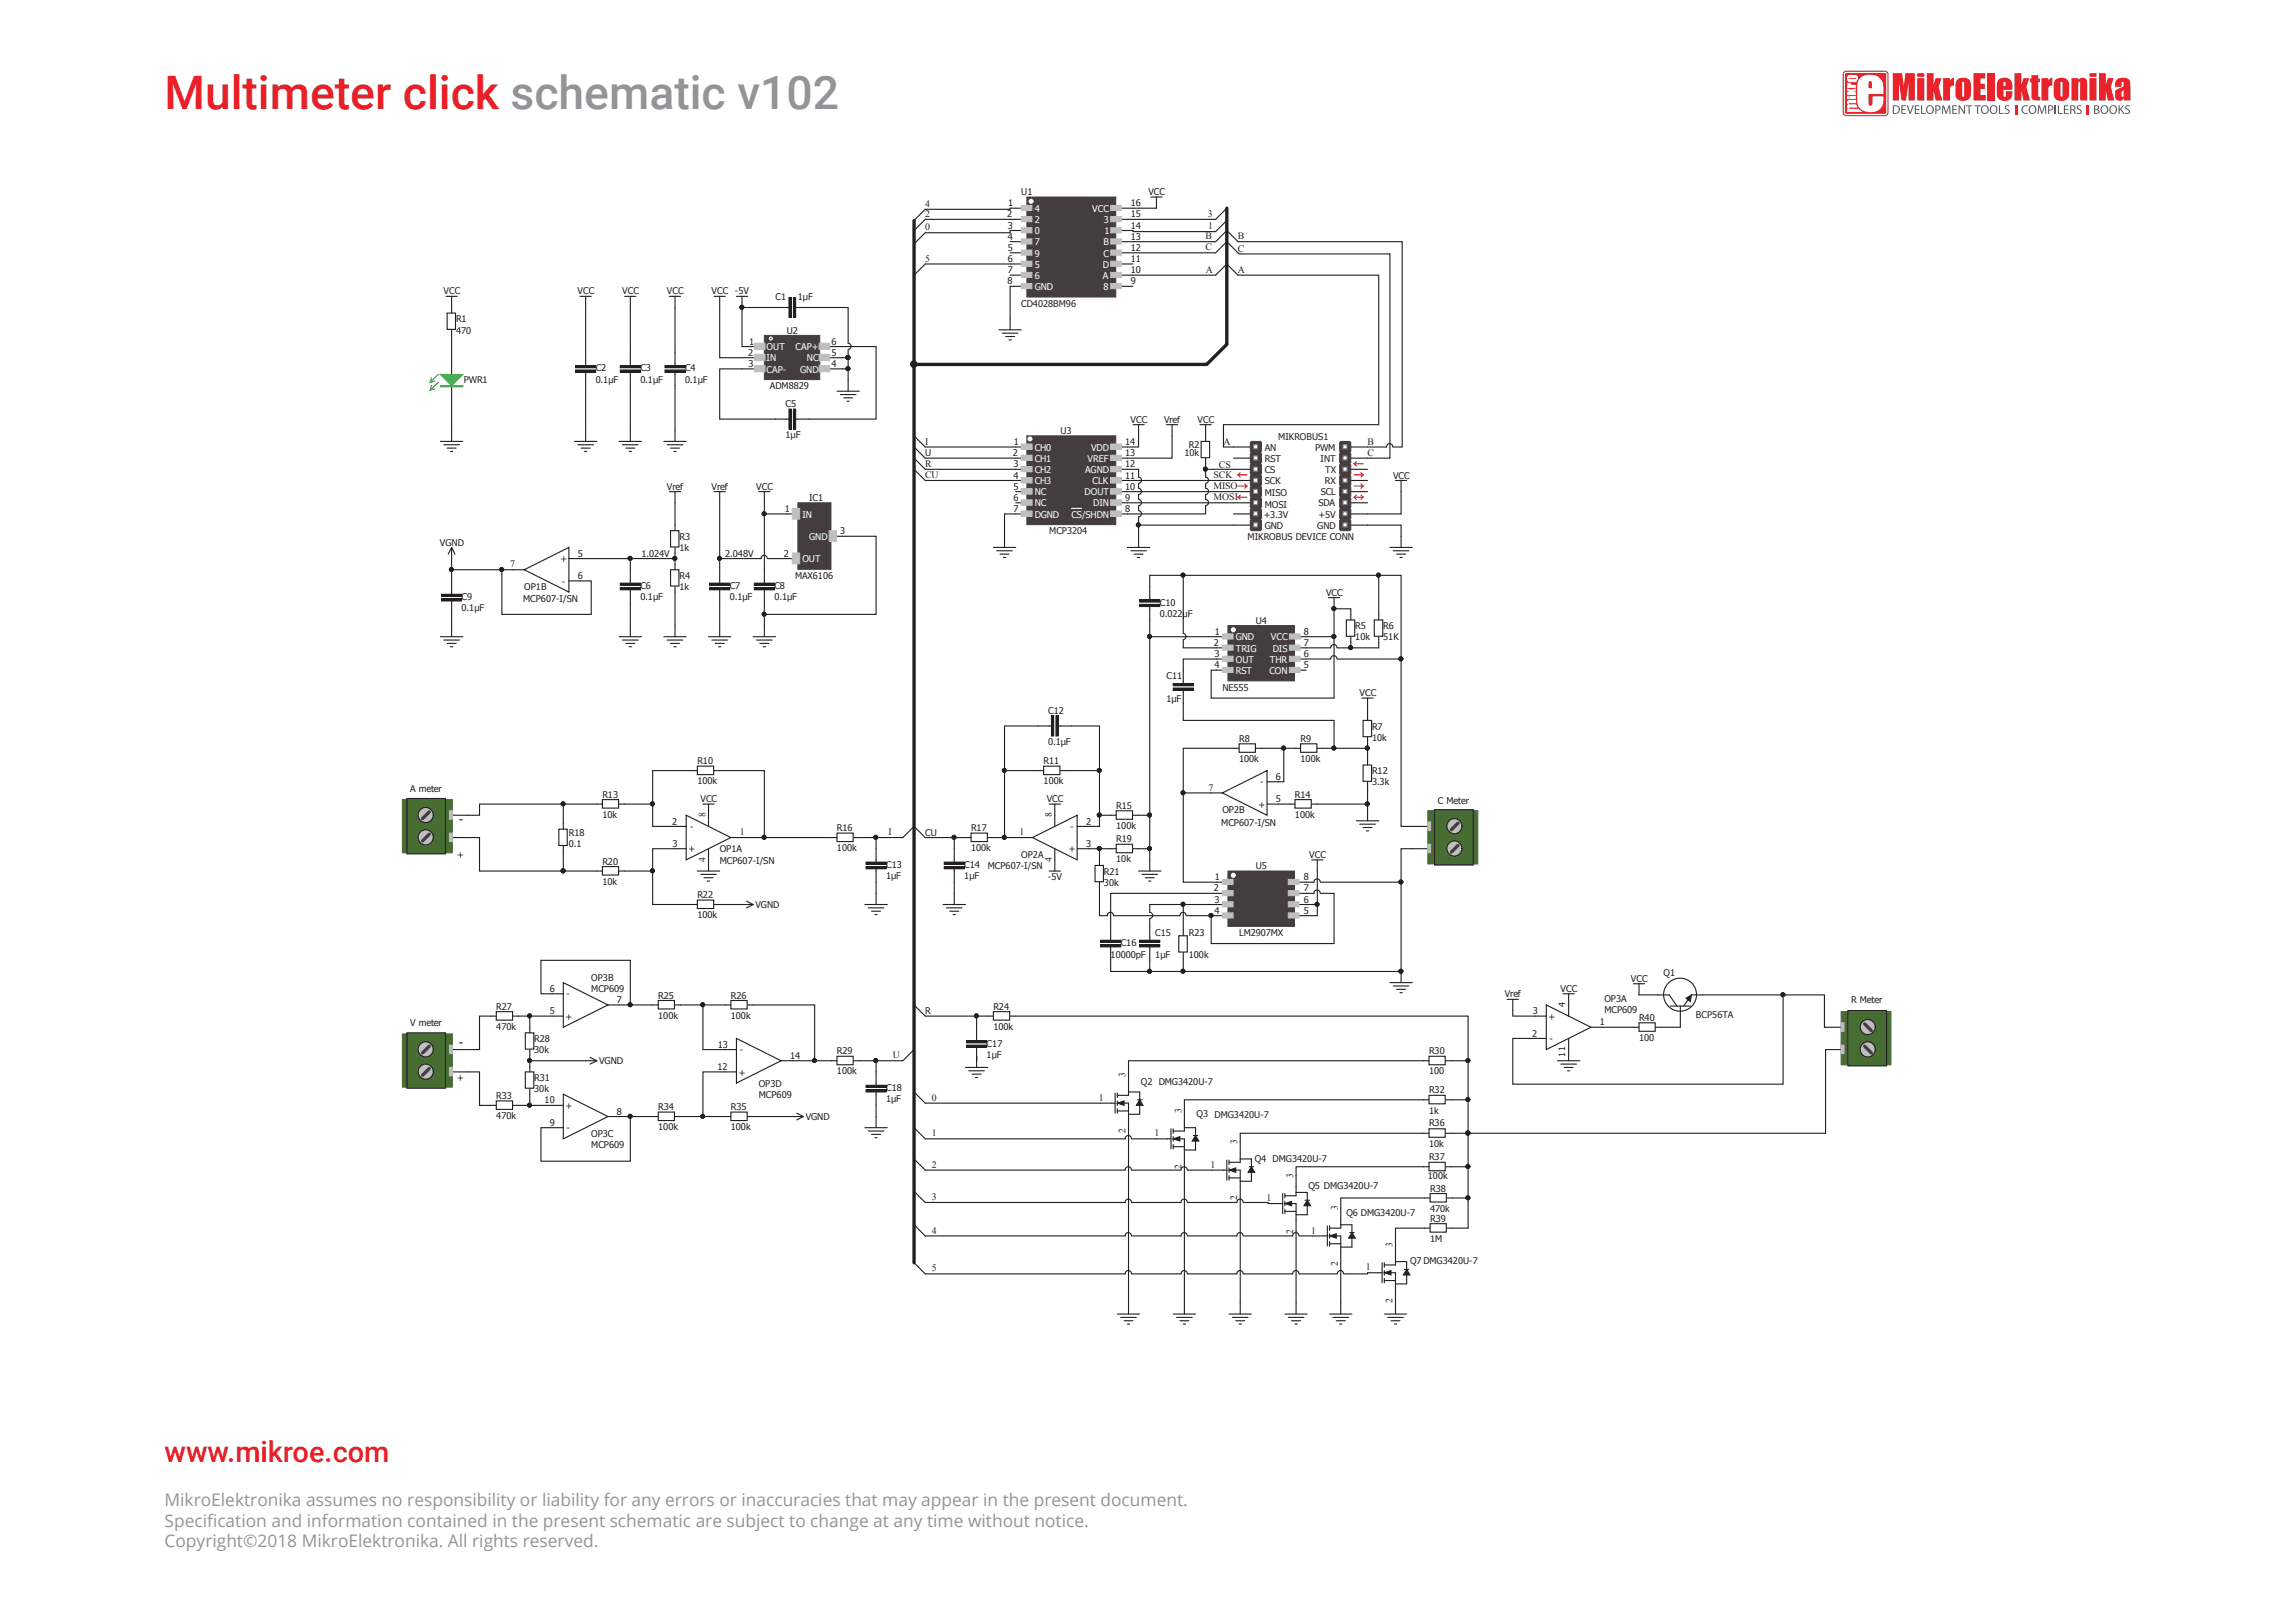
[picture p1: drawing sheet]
<svg xmlns="http://www.w3.org/2000/svg" width="420mm" height="297mm" viewBox="0 0 420 297" stroke-linecap="round" stroke-linejoin="round" font-family="sans-serif">
<defs><g id="words">
<text font-size="8.5" fill="#ed1f26" x="30.1" y="19.9">Multimeter click schematic v102</text>
<text font-size="5.3" fill="#ec1f26" x="30.1" y="267.5">www.mikroe.com</text>
<g font-size="3.2" fill="#929497">
<text x="30.1" y="275.6">MikroElektronika assumes no responsibility or liability for any errors or inaccuracies that may appear in the present document.</text>
<text x="30.1" y="279.4">Specif</text>
<text x="37.9" y="279.4">ication and information contained in the present schematic are subject to change at any time without notice.</text>
<text x="30.1" y="283.2">Copyright©2018 MikroElektronika. All rights reserved.</text>
</g>
<g font-size="2.4" fill="#231f20">
<text x="84" y="150.7">-</text>
<text x="84" y="191.6">-</text>
</g>
<g font-size="1.8" fill="#231f20">
<text x="169.3" y="37.9">4</text>
<text x="169.3" y="39.7">2</text>
<text x="221" y="39.7">3</text>
<text x="221.1" y="41.9">1</text>
<text x="169.3" y="42.2">0</text>
<text x="169.3" y="47.9">5</text>
<text x="220.6" y="45.8">C</text>
<text x="220.6" y="43.8">B</text>
<text x="226.6" y="46">C</text>
<text x="226.6" y="43.8">B</text>
<text x="220.7" y="49.9">A</text>
<text x="226.6" y="49.9">A</text>
<text x="169.3" y="81.4">I</text>
<text x="223.9" y="81.4">A</text>
<text x="250.3" y="81.4">B</text>
<text x="250.3" y="83.4">C</text>
<text x="169.3" y="85.4">R</text>
<text x="169.3" y="87.5">CU</text>
<text x="222.1" y="87.5">SCK</text>
<text x="222.1" y="89.5">MISO</text>
<text x="223.1" y="85.6">CS</text>
<text x="222.1" y="91.6">MOSI</text>
<text x="93.4" y="103.8">7</text>
<text x="129.1" y="149.6" transform="rotate(-90 129.1 149.6)">8</text>
<text x="192.5" y="149.6" transform="rotate(-90 192.5 149.6)">8</text>
<text x="221.1" y="144.7">7</text>
<text x="135.4" y="152.8">1</text>
<text x="162.6" y="152.8">I</text>
<text x="186.6" y="152.8">1</text>
<text x="129.1" y="157.8" transform="rotate(-90 129.1 157.8)">4</text>
<text x="192.5" y="157.8" transform="rotate(-90 192.5 157.8)">4</text>
<text x="163.4" y="193.7">U</text>
<text x="206" y="197.2" transform="rotate(-90 206 197.2)">3</text>
<text x="170.5" y="201.4">0</text>
<text x="201.1" y="201.4">1</text>
<text x="216.2" y="203.7" transform="rotate(-90 216.2 203.7)">3</text>
<text x="170.5" y="208">1</text>
<text x="206" y="207.4" transform="rotate(-90 206 207.4)">2</text>
<text x="211.3" y="208">1</text>
<text x="226.4" y="209.4" transform="rotate(-90 226.4 209.4)">3</text>
<text x="170.5" y="213.7">2</text>
<text x="216.2" y="213.9" transform="rotate(-90 216.2 213.9)">2</text>
<text x="221.5" y="213.7">1</text>
<text x="236.6" y="215.6" transform="rotate(-90 236.6 215.6)">3</text>
<text x="170.5" y="219.6">3</text>
<text x="226.4" y="219.7" transform="rotate(-90 226.4 219.7)">2</text>
<text x="231.8" y="219.8">1</text>
<text x="244.8" y="221.5" transform="rotate(-90 244.8 221.5)">3</text>
<text x="170.5" y="225.7">4</text>
<text x="236.6" y="225.8" transform="rotate(-90 236.6 225.8)">2</text>
<text x="239.9" y="225.7">1</text>
<text x="170.5" y="232.7">5</text>
<text x="244.8" y="231.7" transform="rotate(-90 244.8 231.7)">2</text>
<text x="249.9" y="232.5">1</text>
<text x="254.8" y="228.2" transform="rotate(-90 254.8 228.2)">3</text>
<text x="254.8" y="238.4" transform="rotate(-90 254.8 238.4)">2</text>
</g>
<g font-size="1.7" fill="#231f20">
<text x="186.9" y="35.7">U1</text>
<text x="210.2" y="35.7">VCC</text>
<text x="184.3" y="39.8">2</text>
<text x="184.4" y="41.8">3</text>
<text x="184.5" y="37.8">1</text>
<text x="206.9" y="37.8">16</text>
<text x="206.9" y="39.8">15</text>
<text x="206.9" y="41.8">14</text>
<text x="184.4" y="48">6</text>
<text x="184.4" y="45.9">5</text>
<text x="184.4" y="43.9">4</text>
<text x="206.9" y="48">11</text>
<text x="206.9" y="45.9">12</text>
<text x="206.9" y="43.9">13</text>
<text x="81.2" y="53.9">VCC</text>
<text x="105.7" y="53.9">VCC</text>
<text x="113.9" y="53.9">VCC</text>
<text x="122.1" y="53.9">VCC</text>
<text x="130.2" y="53.9">VCC</text>
<text x="134.5" y="53.9">-5V</text>
<text x="184.3" y="52">8</text>
<text x="184.4" y="50">7</text>
<text x="206.9" y="50">10</text>
<text x="206.9" y="52">9</text>
<text x="83.5" y="59">R1</text>
<text x="141.9" y="54.9">C1</text>
<text x="146" y="54.9">1µF</text>
<text x="186.9" y="56.1">CD4028BM96</text>
<text x="83.5" y="61">470</text>
<text x="136.9" y="65.1">2</text>
<text x="137.1" y="63.1">1</text>
<text x="144" y="61">U2</text>
<text x="152.1" y="65.1">5</text>
<text x="152.2" y="63.1">6</text>
<text x="84.9" y="70">PWR1</text>
<text x="109" y="68">C2</text>
<text x="109" y="70">0.1µF</text>
<text x="117.2" y="68">C3</text>
<text x="117.2" y="70">0.1µF</text>
<text x="125.4" y="68">C4</text>
<text x="125.4" y="70">0.1µF</text>
<text x="137" y="67.2">3</text>
<text x="140.9" y="71.2">ADM8829</text>
<text x="152.2" y="67.2">4</text>
<text x="143.8" y="74.5">C5</text>
<text x="206.9" y="77.4">VCC</text>
<text x="213" y="77.4">Vref</text>
<text x="219.2" y="77.4">VCC</text>
<text x="143.8" y="80.2">1µF</text>
<text x="169.3" y="83.5">U</text>
<text x="185.4" y="83.5">2</text>
<text x="185.6" y="81.5">1</text>
<text x="194.1" y="79.4">U3</text>
<text x="205.9" y="83.5">13</text>
<text x="205.9" y="81.5">14</text>
<text x="216.7" y="83.5">10k</text>
<text x="217.6" y="82.1">R2</text>
<text x="231.5" y="82.5">AN</text>
<text x="233.9" y="80.4">MIKROBUS1</text>
<text x="240.7" y="82.5">PWM</text>
<text x="122.1" y="89.6">Vref</text>
<text x="130.2" y="89.6">Vref</text>
<text x="138.4" y="89.6">VCC</text>
<text x="185.5" y="85.5">3</text>
<text x="185.5" y="87.6">4</text>
<text x="185.5" y="89.6">5</text>
<text x="205.9" y="87.6">11</text>
<text x="205.9" y="89.6">10</text>
<text x="205.9" y="85.5">12</text>
<text x="231.5" y="84.5">RST</text>
<text x="231.5" y="86.6">CS</text>
<text x="231.5" y="88.6">SCK</text>
<text x="241.7" y="84.5">INT</text>
<text x="242.5" y="88.6">RX</text>
<text x="242.5" y="86.6">TX</text>
<text x="254.9" y="87.6">VCC</text>
<text x="143.6" y="93.7">1</text>
<text x="148.1" y="91.7">IC1</text>
<text x="185.5" y="91.7">6</text>
<text x="185.5" y="93.7">7</text>
<text x="205.9" y="91.7">9</text>
<text x="205.9" y="93.7">8</text>
<text x="231.3" y="94.7">+3.3V</text>
<text x="231.5" y="92.9">MOSI</text>
<text x="231.5" y="90.8">MISO</text>
<text x="241.3" y="92.7">SDA</text>
<text x="241.3" y="94.7">+5V</text>
<text x="241.7" y="90.6">SCL</text>
<text x="80.5" y="99.8">VGND</text>
<text x="105.7" y="101.9">5</text>
<text x="117.4" y="101.9">1.024V</text>
<text x="124.3" y="98.8">R3</text>
<text x="124.3" y="100.9">1k</text>
<text x="132.7" y="101.9">2.048V</text>
<text x="143.5" y="101.9">2</text>
<text x="153.8" y="97.8">3</text>
<text x="192" y="97.8">MCP3204</text>
<text x="228.3" y="98.8">MIKROBUS DEVICE CONN</text>
<text x="231.5" y="96.8">GND</text>
<text x="241.1" y="96.8">GND</text>
<text x="95.9" y="108">OP1B</text>
<text x="102.6" y="102.9">+</text>
<text x="102.8" y="107">-</text>
<text x="105.7" y="106">6</text>
<text x="117.2" y="107.8">C6</text>
<text x="124.3" y="106">R4</text>
<text x="124.3" y="108">1k</text>
<text x="133.5" y="107.8">C7</text>
<text x="141.7" y="107.8">C8</text>
<text x="145.5" y="106">MAX6106</text>
<text x="84.5" y="109.8">C9</text>
<text x="84.5" y="111.9">0.1µF</text>
<text x="95.7" y="110.2">MCP607-I/SN</text>
<text x="117.2" y="109.8">0.1µF</text>
<text x="133.5" y="109.8">0.1µF</text>
<text x="141.7" y="109.8">0.1µF</text>
<text x="212.3" y="110.9">C10</text>
<text x="212.3" y="112.9">0.022µF</text>
<text x="242.7" y="109">VCC</text>
<text x="222.2" y="118.2">2</text>
<text x="222.4" y="116.2">1</text>
<text x="229.8" y="114.1">U4</text>
<text x="238.6" y="118.2">7</text>
<text x="238.6" y="116.2">8</text>
<text x="248" y="115.1">R5</text>
<text x="248" y="117.2">10k</text>
<text x="253.1" y="115.1">R6</text>
<text x="253.1" y="117.2">51K</text>
<text x="213.5" y="124.3">C11</text>
<text x="222.2" y="120.3">3</text>
<text x="222.2" y="122.3">4</text>
<text x="238.6" y="122.3">5</text>
<text x="238.6" y="120.3">6</text>
<text x="191.8" y="130.7">C12</text>
<text x="213.5" y="128.4">1µF</text>
<text x="223.7" y="126.4">NE555</text>
<text x="248.8" y="127.4">VCC</text>
<text x="191.8" y="136.4">0.1µF</text>
<text x="226.8" y="135.8">R8</text>
<text x="238" y="135.8">R9</text>
<text x="251.1" y="133.5">R7</text>
<text x="251.1" y="135.6">10k</text>
<text x="127.6" y="139.9">R10</text>
<text x="127.6" y="143.5">100k</text>
<text x="191" y="139.9">R11</text>
<text x="191" y="143.5">100k</text>
<text x="226.8" y="139.4">100k</text>
<text x="230.6" y="143.7">-</text>
<text x="233.5" y="142.7">6</text>
<text x="238" y="139.4">100k</text>
<text x="251.1" y="141.7">R12</text>
<text x="251.1" y="143.7">3.3k</text>
<text x="75.1" y="145">A meter</text>
<text x="110.2" y="146">R13</text>
<text x="110.2" y="149.7">10k</text>
<text x="128.2" y="146.8">VCC</text>
<text x="191.6" y="146.8">VCC</text>
<text x="204.3" y="148">R15</text>
<text x="223.7" y="148.8">OP2B</text>
<text x="230.3" y="147.8">+</text>
<text x="233.5" y="146.8">5</text>
<text x="237" y="146">R14</text>
<text x="237" y="149.7">100k</text>
<text x="263.1" y="147.2">C Meter</text>
<text x="104.1" y="152.9">R18</text>
<text x="104.1" y="155">0.1</text>
<text x="123" y="150.9">2</text>
<text x="123.1" y="155">3</text>
<text x="126" y="156">+</text>
<text x="126.3" y="151.9">-</text>
<text x="131.7" y="156">OP1A</text>
<text x="153.2" y="152.1">R16</text>
<text x="153.2" y="155.8">100k</text>
<text x="169.3" y="152.9">CU</text>
<text x="177.7" y="152.1">R17</text>
<text x="177.7" y="155.8">100k</text>
<text x="195.6" y="156">+</text>
<text x="195.9" y="151.9">-</text>
<text x="198.8" y="150.9">2</text>
<text x="198.8" y="155">3</text>
<text x="204.3" y="154.1">R19</text>
<text x="204.3" y="151.7">100k</text>
<text x="223.5" y="151.1">MCP607-I/SN</text>
<text x="83.7" y="157">+</text>
<text x="110.2" y="158.2">R20</text>
<text x="110.2" y="161.9">10k</text>
<text x="131.7" y="158">MCP607-I/SN</text>
<text x="162.2" y="158.8">C13</text>
<text x="162.2" y="160.9">1µF</text>
<text x="176.5" y="158.8">C14</text>
<text x="176.5" y="160.9">1µF</text>
<text x="180.8" y="159">MCP607-I/SN</text>
<text x="186.9" y="157">OP2A</text>
<text x="191.7" y="161.1">-5V</text>
<text x="202" y="160.1">R21</text>
<text x="204.3" y="157.8">10k</text>
<text x="222.3" y="161.1">1</text>
<text x="229.8" y="159">U5</text>
<text x="238.6" y="161.1">8</text>
<text x="239.6" y="157">VCC</text>
<text x="127.6" y="164.4">R22</text>
<text x="138.2" y="166.2">VGND</text>
<text x="202" y="162.1">30k</text>
<text x="222.2" y="163.1">2</text>
<text x="222.2" y="165.2">3</text>
<text x="222.2" y="167.2">4</text>
<text x="238.6" y="163.1">7</text>
<text x="238.6" y="165.2">6</text>
<text x="238.6" y="167.2">5</text>
<text x="127.6" y="168">100k</text>
<text x="205.1" y="173.1">C16</text>
<text x="211.4" y="171.3">C15</text>
<text x="217.6" y="171.3">R23</text>
<text x="226.8" y="171.3">LM2907MX</text>
<text x="108.2" y="179.5">OP3B</text>
<text x="203.3" y="175.4">10000pF</text>
<text x="211.4" y="175.4">1µF</text>
<text x="217.6" y="175.4">100k</text>
<text x="298.5" y="179.7">VCC</text>
<text x="304.4" y="178.7">Q1</text>
<text x="90.8" y="184.8">R27</text>
<text x="100.6" y="185.6">5</text>
<text x="100.6" y="181.5">6</text>
<text x="103.7" y="182.5">-</text>
<text x="108.2" y="181.5">MCP609</text>
<text x="112.9" y="183.6">7</text>
<text x="120.5" y="182.7">R25</text>
<text x="133.8" y="182.7">R26</text>
<text x="169.3" y="185.6">R</text>
<text x="181.8" y="184.8">R24</text>
<text x="275.4" y="182.5">Vref</text>
<text x="280.5" y="185.6">3</text>
<text x="285.6" y="181.5">VCC</text>
<text x="293.6" y="183.3">OP3A</text>
<text x="293.6" y="185.4">MCP609</text>
<text x="338.8" y="183.6">R Meter</text>
<text x="75.1" y="187.8">V meter</text>
<text x="90.8" y="188.5">470k</text>
<text x="97.8" y="190.7">R28</text>
<text x="103.5" y="186.6">+</text>
<text x="120.5" y="186.4">100k</text>
<text x="131.4" y="191.7">13</text>
<text x="133.8" y="186.4">100k</text>
<text x="180.6" y="191.5">C17</text>
<text x="181.8" y="188.5">100k</text>
<text x="280.4" y="189.7">2</text>
<text x="283.4" y="186.6">+</text>
<text x="283.6" y="190.7">-</text>
<text x="292.8" y="187.6">1</text>
<text x="299.9" y="186.8">R40</text>
<text x="299.9" y="190.5">100</text>
<text x="310.4" y="186.2">BCP56TA</text>
<text x="83.7" y="197.8">+</text>
<text x="97.8" y="192.7">30k</text>
<text x="97.8" y="197.8">R31</text>
<text x="109.6" y="194.8">VGND</text>
<text x="131.3" y="195.8">12</text>
<text x="135.2" y="196.8">+</text>
<text x="135.4" y="192.7">-</text>
<text x="144.6" y="193.8">14</text>
<text x="153.2" y="192.9">R29</text>
<text x="153.2" y="196.6">100k</text>
<text x="180.6" y="193.6">1µF</text>
<text x="261.5" y="192.9">R30</text>
<text x="261.5" y="196.6">100</text>
<text x="90.8" y="201.1">R33</text>
<text x="97.8" y="199.9">30k</text>
<text x="99.7" y="201.9">10</text>
<text x="103.5" y="203">+</text>
<text x="112.9" y="204">8</text>
<text x="120.5" y="203.2">R34</text>
<text x="133.8" y="203.2">R35</text>
<text x="138.9" y="198.9">OP3D</text>
<text x="138.9" y="200.9">MCP609</text>
<text x="162.2" y="199.7">C18</text>
<text x="162.2" y="201.7">1µF</text>
<text x="208.8" y="198.5">Q2 DMG3420U-7</text>
<text x="261.5" y="200.1">R32</text>
<text x="261.5" y="203.8">1k</text>
<text x="90.8" y="204.8">470k</text>
<text x="100.6" y="206">9</text>
<text x="103.7" y="207">-</text>
<text x="108.2" y="208.1">OP3C</text>
<text x="120.5" y="206.8">100k</text>
<text x="133.8" y="206.8">100k</text>
<text x="147.4" y="205">VGND</text>
<text x="219" y="204.4">Q3 DMG3420U-7</text>
<text x="261.5" y="206">R36</text>
<text x="261.5" y="209.9">10k</text>
<text x="108.2" y="210.1">MCP609</text>
<text x="229.6" y="212.5">Q4 DMG3420U-7</text>
<text x="261.3" y="215.8">100k</text>
<text x="261.5" y="212.3">R37</text>
<text x="239.4" y="217.7">Q5 DMG3420U-7</text>
<text x="261.7" y="218.1">R38</text>
<text x="261.7" y="221.7">470k</text>
<text x="246.4" y="222.6">Q6 DMG3420U-7</text>
<text x="261.7" y="223.6">R39</text>
<text x="261.7" y="227.3">1M</text>
<text x="258" y="231.3">Q7 DMG3420U-7</text>
</g>
<g font-size="1.7" fill="#fff">
<text x="189.4" y="40.8">2</text>
<text x="189.4" y="38.8">4</text>
<text x="199.9" y="38.8">VCC</text>
<text x="202" y="40.8">3</text>
<text x="189.4" y="46.9">9</text>
<text x="189.4" y="44.9">7</text>
<text x="189.4" y="42.9">0</text>
<text x="201.9" y="46.9">C</text>
<text x="201.9" y="44.9">B</text>
<text x="202.1" y="42.9">1</text>
<text x="189.4" y="53.1">GND</text>
<text x="189.4" y="51">6</text>
<text x="189.4" y="49">5</text>
<text x="201.8" y="51">A</text>
<text x="201.8" y="49">D</text>
<text x="201.9" y="53.1">8</text>
<text x="140.3" y="64.1">OUT</text>
<text x="145.6" y="64.1">CAP+</text>
<text x="140.3" y="68.2">CAP-</text>
<text x="140.3" y="66.1">IN</text>
<text x="146.4" y="68.2">GND</text>
<text x="147.7" y="66.1">NC</text>
<text x="189.4" y="82.5">CH0</text>
<text x="199.7" y="82.5">VDD</text>
<text x="189.4" y="84.5">CH1</text>
<text x="189.4" y="86.6">CH2</text>
<text x="189.4" y="88.6">CH3</text>
<text x="198.6" y="86.6">AGND</text>
<text x="199" y="84.5">VREF</text>
<text x="200" y="88.6">CLK</text>
<text x="146.8" y="94.7">IN</text>
<text x="189.4" y="90.6">NC</text>
<text x="189.4" y="92.7">NC</text>
<text x="189.4" y="94.7">DGND</text>
<text x="196.1" y="94.7">CS/SHDN</text>
<text x="198.5" y="90.6">DOUT</text>
<text x="200.1" y="92.7">DIN</text>
<text x="148.1" y="98.8">GND</text>
<text x="146.8" y="102.9">OUT</text>
<text x="226.2" y="117.2">GND</text>
<text x="226.2" y="119.2">TRIG</text>
<text x="232.6" y="117.2">VCC</text>
<text x="232.9" y="119.2">DIS</text>
<text x="226.2" y="121.3">OUT</text>
<text x="226.2" y="123.3">RST</text>
<text x="232.3" y="123.3">CON</text>
<text x="232.4" y="121.3">THR</text>
</g>
<g font-size="1.6" fill="#231f20">
<text x="286.5" y="184.3" transform="rotate(-90 286.5 184.3)">4</text>
<text x="286.5" y="193.3" transform="rotate(-90 286.5 193.3)">11</text>
</g>
</g></defs>
<g fill="#e92329">
<path d="M337.4 13.1l.5-.2h7a.69 .69 0 0 1 .7 .7v7a.69 .69 0 0 1-.7 .7h-7a.69 .69 0 0 1-.7-.7v-7z"/>
<path d="M346.4 13.4h1.7l.3 2.3 .3-2.3h1.7v5h-1.1v-3.4l-.5 3.4h-.8l-.5-3.3v3.3h-1.1z"/>
<path d="M352.6 13.4h1.3v2.1l.3-1.2h1.1l-.5 1.6 .6 2.5h-1.2l-.3-1.8v1.8h-1.3z"/>
<path d="M355.6 14.3h1.3l-.1 .5a.92 .92 0 0 1 .8-.6v1.5l-.5 .1-.2 .2v2.4h-1.3z"/>
<path d="M361.1 13.4h2.2v1h-.9v.9h.9v1h-.9v1.1h1v1h-2.3z"/>
<path d="M363.7 13.4h1.3v5h-1.3z"/>
<path d="M368.7 13.4h1.2v2.1l.4-1.2h1.1l-.5 1.6 .6 2.5h-1.2l-.4-1.8v1.8h-1.2z"/>
<path d="M371.8 13.7h1.2v.7h.3v.6h-.3v2.2v.5h.4v.7h-.5a.92 .92 0 0 1-1-.3 .92 .92 0 0 1-.1-1v-2.1h-.3v-.6h.3z"/>
<path d="M373.6 14.3h1.3l-.1 .5a.93 .93 0 0 1 .8-.6v1.5l-.5 .1-.2 .2v2.4h-1.3z"/>
<path d="M379.1 14.3h1.3l-.1 .4a.91 .91 0 0 1 1.3-.4 .91 .91 0 0 1 .4 1.2v2.9h-1.3v-3.3l-.2-.2-.1 .3-.1 3.2h-1.2z"/>
<path d="M384.1 13.4h1.3v2.1l.4-1.2h1l-.5 1.6 .6 2.5h-1.1l-.4-1.8v1.8h-1.3z"/>
<path d="M350.9 13.4h1.3v.6h-1.3zM350.9 14.3h1.3v4.1h-1.3z"/>
<path d="M358.2 14.6a1.46 1.46 0 0 1 1.7-.3 1.46 1.46 0 0 1 .8 1.4v1a1.48 1.48 0 0 1-1 1.7 1.48 1.48 0 0 1-1.8-.8v-2.1l.1-.6zM359.2 15l-.1 2.3v.3l.2 .1 .1-.2 .1-2.1-.1-.4z"/>
<path d="M365.8 14.5a1.5 1.5 0 0 1 1.7-.1 1.5 1.5 0 0 1 .8 1.5v.5h-1.6v1.2h.3l.1-.9h1.2a1.45 1.45 0 0 1-1.3 1.8 1.45 1.45 0 0 1-1.6-1.6l.1-1.8zM366.7 15v.7h.3v-.7z"/>
<path d="M376.2 14.6a1.46 1.46 0 0 1 1.7-.3 1.46 1.46 0 0 1 .8 1.4v1a1.48 1.48 0 0 1-1 1.7 1.48 1.48 0 0 1-1.8-.8l-.1-2.1 .2-.6zM377.2 15l-.1 2.3v.3l.2 .1 .1-.2v-2.1v-.4z"/>
<path d="M382.4 13.4h1.3v.6h-1.3zM382.4 14.3h1.3v4.1h-1.3z"/>
<path d="M387.4 14.6a1.47 1.47 0 0 1 2.4 .6l.1 3.2h-1.2v-.4a.86 .86 0 0 1-1.1 .4 .86 .86 0 0 1-.5-.9l.1-1 .7-.4a.67 .67 0 0 0 .7-.4 .67 .67 0 0 0-.2-.8l-.1 .1-.1 .9h-1.1v-.8zM388.5 16.6a.86 .86 0 0 0 0 1.1l.1-.2v-1.1z"/>
</g>
<g fill="#fff">
<path d="M337.7 13.2l-.3 .4 .1 7.2 .4 .3 7.3-.1 .2-.4v-7.2l-.5-.3zM337.8 13.4h7.1l.3 .1v7.1l-.1 .2h-7.2l-.2-.1-.1-7.1z"/>
<path d="M338 17.5v.6h.3v-.6zM338 15.2l.3 .3h-.3v.6h1.6l.1-.6h-.9l-.1-.3zM338.4 17.5v.6h1.2v-.6zM338 16.2v.4l.6 .2h-.6v.6h1.6v-.6h-.5l.5-.1v-.5l-.8 .2zM338.2 18.4l-.2 .3 .2 .4-.2 .4 .2 .4h-.2v.6h2.9l-.8-.6h-1.7v-.2h1.6l-.3-.6-1.4-.1 1.4-.1-.1-.6zM338.2 13.8a.74 .74 0 0 0-.1 1 .74 .74 0 0 0 .9 .2h.8a.84 .84 0 0 0 .1-1.1 2.18 2.18 0 0 0-1.7-.1zM338.3 14.3l1.4 .1-1.2 .1z"/>
<path d="M340.4 14.3a2.77 2.77 0 0 1 4 .5l.3 1.1v1.3h-2.7v2a.35 .35 0 0 0 .4 .1 .35 .35 0 0 0 .2-.3l.1-1.4h2a2.28 2.28 0 0 1-1.5 2.8 2.47 2.47 0 0 1-3.3-1.5v-3.2l.2-1zM342 15v1.1h.6l-.1-1.1a.31 .31 0 0 0-.5 0z"/>
</g>
<g fill="#e92329">
<path d="M368.7 19.2h.4v1.8h-.4z"/>
<path d="M381.8 19.2h.5v1.8h-.5z"/>
</g>
<g fill="#5a595c">
<path d="M347.9 19.3h.9v.1h-.6v.5h.6v.2h-.6v.6h.6v.1h-.9z"/>
<path d="M348.9 19.3h.3l.4 1.3 .4-1.3h.2l-.5 1.5h-.2z"/>
<path d="M350.4 19.3h.9v.1h-.7v.5h.6v.2h-.6v.6h.7v.1h-.9z"/>
<path d="M351.6 19.3h.2v1.4h.6v.1h-.8z"/>
<path d="M355.5 19.3h.2l.5 1.3 .4-1.3h.3l.1 1.5h-.2l-.1-1.3-.5 1.3h-.1l-.5-1.3v1.3h-.2z"/>
<path d="M357.3 19.3h.8v.1h-.6v.5h.6v.2h-.6v.6h.7v.1h-.9z"/>
<path d="M358.4 19.3h.3l.7 1.3v-1.3h.2v1.5h-.2l-.8-1.3v1.3h-.2z"/>
<path d="M359.8 19.3h1.1v.1h-.4v1.4h-.2v-1.4h-.5z"/>
<path d="M361.3 19.3h1.2v.1h-.5v1.4h-.2v-1.4h-.5z"/>
<path d="M365.8 19.3h.2v1.4h.7v.1h-.9z"/>
<path d="M366.9 19.5l.5-.3 .3 .1v.2l-.3-.1-.3 .1v.3l.3 .2a.46 .46 0 0 1 .4 .3 .46 .46 0 0 1-.3 .5h-.7l.1-.2 .5 .1a.26 .26 0 0 0 .1-.5l-.2-.1a.45 .45 0 0 1-.4-.6z"/>
<path d="M370.2 19.5a.93 .93 0 0 1 .9-.2v.2a.64 .64 0 0 0-.9 .6 .64 .64 0 0 0 .9 .5v.2a.82 .82 0 0 1-1-.2 .82 .82 0 0 1 .1-1.1z"/>
<path d="M373 19.3h.3l.4 1.3 .4-1.3h.3l.1 1.5h-.2l-.1-1.3-.4 1.3h-.2l-.4-1.3-.1 1.3h-.2z"/>
<path d="M376.1 19.3h.2v1.5h-.2z"/>
<path d="M376.6 19.3h.2v1.4h.7v.1h-.9z"/>
<path d="M377.7 19.3h.9v.1h-.7v.5h.6v.2h-.6v.6h.7v.1h-.9z"/>
<path d="M380.1 19.5l.5-.3 .3 .1v.2l-.3-.1-.3 .1v.3l.3 .2a.46 .46 0 0 1 .4 .3 .46 .46 0 0 1-.3 .5h-.7l.1-.2 .5 .1a.26 .26 0 0 0 0-.5l-.1-.1a.45 .45 0 0 1-.4-.6z"/>
<path d="M387.7 19.3h.2v.7l.6-.7h.3l-.6 .6 .6 .9h-.2l-.5-.7-.2 .1v.6h-.2z"/>
<path d="M389 19.5l.4-.3 .4 .1-.1 .2-.3-.1-.2 .1v.3l.2 .2a.46 .46 0 0 1 .4 .3 .46 .46 0 0 1-.2 .5h-.7v-.2l.6 .1a.26 .26 0 0 0 0-.5l-.2-.1a.45 .45 0 0 1-.3-.6z"/>
<path d="M346.4 19.3a.86 .86 0 0 1 1.1 .2 .86 .86 0 0 1 0 1.1l-.4 .2h-.7zM346.6 19.4v1.3a.66 .66 0 0 0 .9-.6 .66 .66 0 0 0-.9-.7z"/>
<path d="M352.7 19.5a.76 .76 0 0 1 1.1 .1 .76 .76 0 0 1-.2 1.1 .76 .76 0 0 1-1.1-.3v-.7zM352.8 19.6a.58 .58 0 0 0-.1 .8 .58 .58 0 0 0 .9 .1 .58 .58 0 0 0 0-.8 .58 .58 0 0 0-.8-.1z"/>
<path d="M354.2 19.3a.58 .58 0 0 1 .7 0 .58 .58 0 0 1 .1 .8l-.6 .1v.6h-.2zM354.4 19.4l.1 .7a.37 .37 0 0 0 .4-.4 .39 .39 0 0 0-.5-.3z"/>
<path d="M362.7 19.5a.76 .76 0 0 1 1.1 .1 .76 .76 0 0 1-.2 1.1 .76 .76 0 0 1-1-.3v-.7zM362.9 19.6a.58 .58 0 0 0-.1 .8 .58 .58 0 0 0 .8 .1 .58 .58 0 0 0 .1-.8 .58 .58 0 0 0-.8-.1z"/>
<path d="M364.3 19.5a.76 .76 0 0 1 1.1 .1 .76 .76 0 0 1-.1 1.1 .76 .76 0 0 1-1.1-.3v-.7zM364.5 19.6a.58 .58 0 0 0-.1 .8 .58 .58 0 0 0 .8 .1 .58 .58 0 0 0 .1-.8 .58 .58 0 0 0-.8-.1z"/>
<path d="M371.5 19.5a.76 .76 0 0 1 1.1 .1 .76 .76 0 0 1-.2 1.1 .76 .76 0 0 1-1.1-.3v-.7zM371.6 19.6a.58 .58 0 0 0-.1 .8 .58 .58 0 0 0 .8 .1 .58 .58 0 0 0 .1-.8 .58 .58 0 0 0-.8-.1z"/>
<path d="M374.8 19.3a.58 .58 0 0 1 .7 0 .58 .58 0 0 1 .2 .8l-.7 .1v.6h-.2zM375 19.4l.1 .7a.38 .38 0 0 0 .5-.4 .39 .39 0 0 0-.6-.3z"/>
<path d="M378.9 19.3a.59 .59 0 0 1 .6 0 .59 .59 0 0 1 .3 .6l-.3 .2 .4 .7a.45 .45 0 0 1-.4-.5l-.4-.1v.6h-.2zM379.1 19.4v.6a.37 .37 0 0 0 .4 0 .37 .37 0 0 0 .1-.5z"/>
<path d="M383.2 19.3a.52 .52 0 0 1 .7 0 .52 .52 0 0 1 .1 .6l-.1 .1a.47 .47 0 0 1 .3 .6 .47 .47 0 0 1-.7 .3l-.3-.1zM383.4 19.4v.5a.34 .34 0 0 0 .4 0 .34 .34 0 0 0 .1-.4zM383.4 20.1v.6h.4l.2-.3a.43 .43 0 0 0-.6-.3z"/>
<path d="M384.4 20.1a.76 .76 0 0 1 1.5 0 .76 .76 0 0 1-1.5 0zM384.7 19.6a.58 .58 0 0 0 0 .8 .58 .58 0 0 0 .8 .1 .58 .58 0 0 0 .1-.8 .58 .58 0 0 0-.9-.1z"/>
<path d="M386.2 19.5a.76 .76 0 0 1 1.1 .1 .76 .76 0 0 1-.2 1.1 .76 .76 0 0 1-1-.3v-.7zM386.3 19.6a.58 .58 0 0 0 0 .8 .58 .58 0 0 0 .8 .1 .58 .58 0 0 0 .1-.8 .58 .58 0 0 0-.9-.1z"/>
</g>
<g fill="none" stroke="#231f20" stroke-width=".2">
<path d="M122.5 90h2.1M123.5 90v2M225.7 90h3.1M225.7 81.8h3.1M225.7 83.8h3.1M225.7 85.9h3.1M225.7 87.9h3.1M225.7 92h3.1M225.7 94.1h3.1M225.7 96.1h3.1M247.2 90h3.1M247.2 81.8h3.1"/>
<path d="M247.2 83.8h3.1M247.2 85.9h3.1M247.2 87.9h3.1M247.2 92h3.1M247.2 94.1h3.1M247.2 96.1h3.1M82.6 100.2l-.6 1.2M82.6 100.2l.7 1.2M82.6 100.2v2M113.3 116.5h4.1M113.9 117.1h2.9M114.5 117.7h1.7"/>
<path d="M115.1 118.4h.5M115.4 114.5v2M121.5 116.5h4.1M122.1 117.1h2.9M122.7 117.7h1.6M123.3 118.4h.4M123.5 114.5v2"/>
</g>
<path d="M228.8 81l.2-.2h1.6l.3 .2v1.6l-.3 .2h-1.6l-.2-.2z" fill-rule="evenodd" fill="#453c3f"/>
<path d="M228.8 81l.2-.2h1.6l.3 .2v1.6l-.3 .2h-1.6l-.2-.2z" fill="none" stroke="#453c3f" stroke-width=".18"/>
<path d="M228.8 83l.2-.2h1.6l.3 .2v1.7l-.3 .2h-1.6l-.2-.2z" fill-rule="evenodd" fill="#453c3f"/>
<path d="M228.8 83l.2-.2h1.6l.3 .2v1.7l-.3 .2h-1.6l-.2-.2z" fill="none" stroke="#453c3f" stroke-width=".18"/>
<g fill="#fff" stroke="#808180" stroke-width=".2">
<path d="M229.4 81.4h.7v.7h-.7z"/>
<path d="M229.4 83.4h.7v.8h-.7z"/>
</g>
<path d="M228.8 85.1l.2-.2h1.6l.3 .2v1.6l-.3 .2h-1.6l-.2-.2z" fill-rule="evenodd" fill="#453c3f"/>
<path d="M228.8 85.1l.2-.2h1.6l.3 .2v1.6l-.3 .2h-1.6l-.2-.2z" fill="none" stroke="#453c3f" stroke-width=".18"/>
<path d="M228.8 87.1l.2-.2h1.6l.3 .2v1.6l-.3 .2h-1.6l-.2-.2z" fill-rule="evenodd" fill="#453c3f"/>
<path d="M228.8 87.1l.2-.2h1.6l.3 .2v1.6l-.3 .2h-1.6l-.2-.2z" fill="none" stroke="#453c3f" stroke-width=".18"/>
<g fill="#fff" stroke="#808180" stroke-width=".2">
<path d="M229.4 85.5h.7v.7h-.7z"/>
<path d="M229.4 87.5h.7v.8h-.7z"/>
</g>
<path d="M228.8 89.1l.2-.2h1.6l.3 .2v1.7l-.3 .2h-1.6l-.2-.2z" fill-rule="evenodd" fill="#453c3f"/>
<path d="M228.8 89.1l.2-.2h1.6l.3 .2v1.7l-.3 .2h-1.6l-.2-.2z" fill="none" stroke="#453c3f" stroke-width=".18"/>
<path d="M228.8 91.2l.2-.2h1.6l.3 .2v1.6l-.3 .2h-1.6l-.2-.2z" fill-rule="evenodd" fill="#453c3f"/>
<path d="M228.8 91.2l.2-.2h1.6l.3 .2v1.6l-.3 .2h-1.6l-.2-.2z" fill="none" stroke="#453c3f" stroke-width=".18"/>
<g fill="#fff" stroke="#808180" stroke-width=".2">
<path d="M229.4 89.6h.7v.7h-.7z"/>
<path d="M229.4 91.6h.7v.7h-.7z"/>
</g>
<path d="M228.8 93.2l.2-.2h1.6l.3 .2v1.7l-.3 .2h-1.6l-.2-.2z" fill-rule="evenodd" fill="#453c3f"/>
<path d="M228.8 93.2l.2-.2h1.6l.3 .2v1.7l-.3 .2h-1.6l-.2-.2z" fill="none" stroke="#453c3f" stroke-width=".18"/>
<path d="M228.8 95.3l.2-.2h1.6l.3 .2v1.6l-.3 .2h-1.6l-.2-.2z" fill-rule="evenodd" fill="#453c3f"/>
<path d="M228.8 95.3l.2-.2h1.6l.3 .2v1.6l-.3 .2h-1.6l-.2-.2z" fill="none" stroke="#453c3f" stroke-width=".18"/>
<g fill="#fff" stroke="#808180" stroke-width=".2">
<path d="M229.4 93.6h.7v.8h-.7z"/>
<path d="M229.4 95.7h.7v.7h-.7z"/>
</g>
<path d="M245.2 81l.2-.2h1.6l.2 .2v1.6l-.2 .2h-1.6l-.2-.2z" fill-rule="evenodd" fill="#453c3f"/>
<path d="M245.2 81l.2-.2h1.6l.2 .2v1.6l-.2 .2h-1.6l-.2-.2z" fill="none" stroke="#453c3f" stroke-width=".18"/>
<path d="M245.2 83l.2-.2h1.6l.2 .2v1.7l-.2 .2h-1.6l-.2-.2z" fill-rule="evenodd" fill="#453c3f"/>
<path d="M245.2 83l.2-.2h1.6l.2 .2v1.7l-.2 .2h-1.6l-.2-.2z" fill="none" stroke="#453c3f" stroke-width=".18"/>
<g fill="#fff" stroke="#808180" stroke-width=".2">
<path d="M245.8 81.4h.7v.7h-.7z"/>
<path d="M245.8 83.4h.7v.8h-.7z"/>
</g>
<path d="M245.2 85.1l.2-.2h1.6l.2 .2v1.6l-.2 .2h-1.6l-.2-.2z" fill-rule="evenodd" fill="#453c3f"/>
<path d="M245.2 85.1l.2-.2h1.6l.2 .2v1.6l-.2 .2h-1.6l-.2-.2z" fill="none" stroke="#453c3f" stroke-width=".18"/>
<path d="M245.4 86.9h1.6l.2 .2v1.6l-.2 .2h-1.6l-.2-.2v-1.6z" fill-rule="evenodd" fill="#453c3f"/>
<path d="M245.2 87.1l.2-.2h1.6l.2 .2v1.6l-.2 .2h-1.6l-.2-.2z" fill="none" stroke="#453c3f" stroke-width=".18"/>
<g fill="#fff" stroke="#808180" stroke-width=".2">
<path d="M245.8 85.5h.7v.7h-.7z"/>
<path d="M245.8 87.5h.7v.8h-.7z"/>
</g>
<path d="M245.2 89.1l.2-.2h1.6l.2 .2v1.7l-.2 .2h-1.6l-.2-.2z" fill-rule="evenodd" fill="#453c3f"/>
<path d="M245.2 89.1l.2-.2h1.6l.2 .2v1.7l-.2 .2h-1.6l-.2-.2z" fill="none" stroke="#453c3f" stroke-width=".18"/>
<path d="M245.2 91.2l.2-.2h1.6l.2 .2v1.6l-.2 .2h-1.6l-.2-.2z" fill-rule="evenodd" fill="#453c3f"/>
<path d="M245.2 91.2l.2-.2h1.6l.2 .2v1.6l-.2 .2h-1.6l-.2-.2z" fill="none" stroke="#453c3f" stroke-width=".18"/>
<g fill="#fff" stroke="#808180" stroke-width=".2">
<path d="M245.8 89.6h.7v.7h-.7z"/>
<path d="M245.8 91.6h.7v.7h-.7z"/>
</g>
<path d="M245.4 93h1.6l.2 .2v1.7l-.2 .2h-1.6l-.2-.2v-1.7z" fill-rule="evenodd" fill="#453c3f"/>
<path d="M245.2 93.2l.2-.2h1.6l.2 .2v1.7l-.2 .2h-1.6l-.2-.2z" fill="none" stroke="#453c3f" stroke-width=".18"/>
<path d="M245.2 95.3l.2-.2h1.6l.2 .2v1.6l-.2 .2h-1.6l-.2-.2z" fill-rule="evenodd" fill="#453c3f"/>
<path d="M245.2 95.3l.2-.2h1.6l.2 .2v1.6l-.2 .2h-1.6l-.2-.2z" fill="none" stroke="#453c3f" stroke-width=".18"/>
<g fill="#fff" stroke="#808180" stroke-width=".2">
<path d="M245.8 93.6h.7v.8h-.7z"/>
<path d="M245.8 95.7h.7v.7h-.7z"/>
</g>
<g fill="none" stroke="#ee1c25" stroke-width=".2">
<path d="M226.6 88.9h1.6l-.4 .5M227 90.6l-.4 .4M227 86.5l-.4 .4M227.8 88.5l.4 .4M228.2 91h-1.6l.4 .4M228.2 86.9h-1.6l.4 .4M247.8 86.9h1.7l-.5 .4M247.8 88.9h1.7l-.5 .5M247.8 91h1.7l-.5 .4M247.8 91l.4 .4M248.2 84.5l-.4 .4M248.2 90.6l-.4 .4"/>
<path d="M249 86.5l.5 .4M249 88.5l.5 .4M249 90.6l.5 .4M249.5 84.9h-1.7l.4 .4"/>
</g>
<g fill="none" stroke="#231f20" stroke-width=".2">
<path d="M210.6 36.1h2.1M211.6 36.1v2M81.8 57.3h1.6v3h-1.6zM82.6 56.3v1M82.6 60.4v1M82.6 66.5v2M82.6 70.6v2M207.3 77.7h2.1M208.4 77.7v2.1M213.5 77.7h2M214.5 77.7v2.1M130.7 90h2"/>
<path d="M131.7 90v2M138.9 90h2M139.9 90v2M183.8 98.1v2.1M185.9 87.9h2M185.9 90h2M185.9 81.8h2M185.9 83.8h2M185.9 85.9h2M185.9 92h2M185.9 94.1h2M204.3 87.9h2"/>
<path d="M204.3 90h2M204.3 81.8h2M204.3 83.8h2M204.3 85.9h2M204.3 92h2M204.3 94.1h2M208.4 98.1v2.1M255.4 87.9h2M256.4 87.9v2.1M256.4 98.1v2.1M129.7 116.5h4.1M130.3 117.1h2.8"/>
<path d="M130.9 117.7h1.6M131.5 118.4h.4M131.7 114.5v2M137.8 116.5h4.1M138.5 117.1h2.8M139.1 117.7h1.6M139.7 118.4h.4M139.9 114.5v2M181.8 100.2h4.1M182.4 100.8h2.9M183 101.4h1.7M183.6 102h.4"/>
<path d="M206.3 100.2h4.1M206.9 100.8h2.9M207.5 101.4h1.7M208.2 102h.4M222.7 116.5h2M222.7 118.6h2M237 116.5h2M237 118.6h2M254.4 100.2h4.1M255 100.8h2.8M255.6 101.4h1.6M256.2 102h.4"/>
<path d="M222.7 120.6h2M222.7 122.6h2M237 120.6h2M237 122.6h2M102.3 151.7h1.5v3h-1.5zM103.1 150.7v1M103.1 154.8v1M126.6 141h1M127.6 140.2h3v1.6h-3zM130.7 141h1M126.6 165.5h1M127.6 164.7h3v1.6h-3z"/>
<path d="M130.7 165.5h1M135.8 165.5h2M136.6 164.9l1.2 .6M137.8 165.5l-1.2 .6M145 204.3h2M145.8 203.7l1.2 .6M147 204.3l-1.2 .6"/>
</g>
<g fill="#453c3f" stroke="#453c3f" stroke-width=".18">
<path d="M224.7 114.5h12.2v10.1h-12.2z"/>
<path d="M187.9 79.8h16.3v16.2h-16.3z"/>
</g>
<g fill="#c0bfbf" stroke="#c0bfbf" stroke-width=".18">
<path d="M223.7 116h2v.9h-2z"/>
<path d="M223.7 118h2v1h-2z"/>
<path d="M223.7 120.1h2v.9h-2z"/>
<path d="M223.7 122.1h2v1h-2z"/>
<path d="M236 116h1.9v.9h-1.9z"/>
<path d="M236 118h1.9v1h-1.9z"/>
<path d="M236 120.1h1.9v.9h-1.9z"/>
<path d="M236 122.1h1.9v1h-1.9z"/>
<path d="M186.9 93.5h1.9v1h-1.9z"/>
<path d="M186.9 91.5h1.9v.9h-1.9z"/>
<path d="M186.9 89.5h1.9v.9h-1.9z"/>
<path d="M186.9 87.4h1.9v1h-1.9z"/>
<path d="M186.9 85.4h1.9v.9h-1.9z"/>
<path d="M186.9 83.3h1.9v1h-1.9z"/>
<path d="M186.9 81.3h1.9v.9h-1.9z"/>
<path d="M203.3 93.5h1.9v1h-1.9z"/>
<path d="M203.3 91.5h1.9v.9h-1.9z"/>
<path d="M203.3 89.5h1.9v.9h-1.9z"/>
<path d="M203.3 87.4h1.9v1h-1.9z"/>
<path d="M203.3 85.4h1.9v.9h-1.9z"/>
<path d="M203.3 83.3h1.9v1h-1.9z"/>
<path d="M203.3 81.3h1.9v.9h-1.9z"/>
</g>
<g fill="#fff" stroke="#fff" stroke-width=".18">
<circle cx="225.7" cy="115.2" r=".37"/>
<circle cx="188.5" cy="80.3" r=".36"/>
</g>
<path d="M196.1 93h.9M197.1 93h.8" fill="none" stroke="#fff" stroke-width=".2"/>
<path d="M80.6 70.6h4.1v.2h-4.1zM80.6 70.7h4.1" fill="none" stroke="#33b44a" stroke-width=".2"/>
<path d="M80.6 68.5h4.1l-2.1 2.1z" fill="#33b44a"/>
<path d="M79 70.6l-.2 .8M79 69.1l-.2 .9M80.2 70l-1.4 1.4 .8-.2M80.2 68.5l-1.4 1.5 .8-.3M80.6 68.5h4.1l-2.1 2.1z" fill="none" stroke="#33b44a" stroke-width=".2"/>
<g fill="none" stroke="#231f20" stroke-width=".2">
<path d="M81.6 54.2h2.1M82.6 54.2v2.1M106.2 54.2h2M107.2 54.2v2.1M114.3 54.2h2.1M115.4 54.2v2.1M122.5 54.2h2.1M123.5 54.2v2.1M82.6 78.7v2.1M107.2 78.7v2.1M115.4 78.7v2.1M123.5 78.7v2.1"/>
<path d="M219.6 77.7h2.1M220.6 77.7v2.1M80.6 80.8h4.1M81.2 81.4h2.9M81.8 82h1.7M82.4 82.6h.5M105.1 80.8h4.1M105.7 81.4h2.9M106.4 82h1.6M107 82.6h.4M113.3 80.8h4.1M113.9 81.4h2.9"/>
<path d="M114.5 82h1.7M115.1 82.6h.5M121.5 80.8h4.1M122.1 81.4h2.9M122.7 82h1.6M123.3 82.6h.4M167.3 85.9l2 2M243.1 109.4h2.1M244.1 109.4v2M81.6 153.3h4.1M81.6 149.2h4.1M167.3 151.2l2 2.1"/>
<path d="M192 147.1h2.1M193 147.1v2.1M208.4 159.4h4.1M210.4 157.4v2M209 160h2.8M209.6 160.6h1.6M210.2 161.2h.4M222.7 161.4h2M222.7 163.5h2M222.7 165.5h2M222.7 167.6h2M237 161.4h2"/>
<path d="M237 163.5h2M237 165.5h2M237 167.6h2M254.4 179.8h4.1M256.4 177.8v2M255 180.4h2.8M255.6 181h1.6M256.2 181.7h.4"/>
</g>
<g fill="#231f20" stroke="#231f20" stroke-width=".18">
<circle cx="244.1" cy="111.4" r=".37"/>
<circle cx="256.4" cy="177.7" r=".37"/>
</g>
<path d="M224.7 159.4h12.2v10.1h-12.2z" fill="#453c3f" stroke="#453c3f" stroke-width=".18"/>
<g fill="#c0bfbf" stroke="#c0bfbf" stroke-width=".18">
<path d="M223.7 160.9h2v1h-2z"/>
<path d="M223.7 163h2v.9h-2z"/>
<path d="M223.7 165h2v1h-2z"/>
<path d="M223.7 167.1h2v.9h-2z"/>
<path d="M235.8 160.9h1.9v1h-1.9z"/>
<path d="M235.8 163h1.9v.9h-1.9z"/>
<path d="M235.8 165h1.9v1h-1.9z"/>
<path d="M235.8 167.1h1.9v.9h-1.9z"/>
</g>
<g fill="#fff" stroke="#fff" stroke-width=".18">
<circle cx="224.3" cy="158.9" r=".37"/>
<circle cx="225.7" cy="160.2" r=".37"/>
</g>
<g fill="#476d33" stroke="#476d33" stroke-width=".2">
<path d="M73.7 146.3h.7v9.7h-.7z"/>
<path d="M81.6 146.3h1.2v9.7h-1.2z"/>
</g>
<path d="M74.5 146.1h7v10.2h-7z" fill="#476d33" stroke="#231f20" stroke-width=".2"/>
<g fill="#c0bfbf" stroke="#231f20" stroke-width=".2">
<circle cx="77.9" cy="153.2" r="1.39"/>
<circle cx="77.9" cy="149.1" r="1.39"/>
</g>
<path d="M78.6 148.6l-1.3 1.2M78.6 152.7l-1.3 1.2" fill="none" stroke="#453c3f" stroke-width=".61"/>
<g fill="#c0bfbf" stroke="#c0bfbf" stroke-width=".2">
<path d="M82.2 152.5h.6v1.5h-.6z"/>
<path d="M82.2 148.4h.6v1.5h-.6z"/>
</g>
<path d="M81.6 196.2h4.1M81.6 192.1h4.1" fill="none" stroke="#231f20" stroke-width=".2"/>
<g fill="#476d33" stroke="#476d33" stroke-width=".2">
<path d="M73.7 189.2h.7v9.7h-.7z"/>
<path d="M81.6 189.2h1.2v9.7h-1.2z"/>
</g>
<path d="M74.5 189h7v10.1h-7z" fill="#476d33" stroke="#231f20" stroke-width=".2"/>
<g fill="#c0bfbf" stroke="#231f20" stroke-width=".2">
<circle cx="77.9" cy="196.1" r="1.39"/>
<circle cx="77.9" cy="192" r="1.39"/>
</g>
<path d="M78.6 191.5l-1.3 1.2M78.6 195.5l-1.3 1.3" fill="none" stroke="#453c3f" stroke-width=".61"/>
<g fill="#c0bfbf" stroke="#c0bfbf" stroke-width=".2">
<path d="M82.2 195.3h.6v1.6h-.6z"/>
<path d="M82.2 191.3h.6v1.5h-.6z"/>
</g>
<path d="M258.5 151.2h4M258.5 155.3h4" fill="none" stroke="#231f20" stroke-width=".2"/>
<g fill="#476d33" stroke="#476d33" stroke-width=".2">
<path d="M269.7 148.4h.7v9.7h-.7z"/>
<path d="M261.3 148.4h1.2v9.7h-1.2z"/>
</g>
<path d="M262.5 148.2h7.1v10.1h-7.1z" fill="#476d33" stroke="#231f20" stroke-width=".2"/>
<g fill="#c0bfbf" stroke="#231f20" stroke-width=".2">
<circle cx="266.2" cy="151.2" r="1.38"/>
<circle cx="266.2" cy="155.3" r="1.38"/>
</g>
<path d="M266.8 154.7l-1.2 1.2M266.8 150.6l-1.2 1.2" fill="none" stroke="#453c3f" stroke-width=".61"/>
<g fill="#c0bfbf" stroke="#c0bfbf" stroke-width=".2">
<path d="M261.3 150.4h.5v1.6h-.5z"/>
<path d="M261.3 154.5h.5v1.5h-.5z"/>
</g>
<path d="M334.1 192.1h4.1M334.1 188h4.1" fill="none" stroke="#231f20" stroke-width=".2"/>
<g fill="#476d33" stroke="#476d33" stroke-width=".2">
<path d="M345.3 185.1h.7v9.7h-.7z"/>
<path d="M336.9 185.1h1.2v9.7h-1.2z"/>
</g>
<path d="M338.2 184.9h7v10.1h-7z" fill="#476d33" stroke="#231f20" stroke-width=".2"/>
<g fill="#c0bfbf" stroke="#231f20" stroke-width=".2">
<circle cx="341.8" cy="192" r="1.38"/>
<circle cx="341.8" cy="187.9" r="1.38"/>
</g>
<path d="M341.2 187.4l1.3 1.2M341.2 191.5l1.3 1.2" fill="none" stroke="#453c3f" stroke-width=".61"/>
<g fill="#c0bfbf" stroke="#c0bfbf" stroke-width=".2">
<path d="M336.9 191.3h.6v1.5h-.6z"/>
<path d="M336.9 187.2h.6v1.5h-.6z"/>
</g>
<g fill="none" stroke="#231f20" stroke-width=".2">
<path d="M169.3 38.3l-2 2M184.9 38.1h2M205.3 38.1h2M224.5 38.1l-2 2M130.7 54.2h2M131.7 54.2v2.1M134.8 54.2h2M135.8 54.2v2.1M141.9 56.3h2.5M145.6 56.3h2.5M169.3 40.1l-2 2.1M169.3 48.3l-2 2.1"/>
<path d="M169.3 42.6l-2 2M184.9 58.3v2.1M184.9 52.4h2M184.9 50.4h2M184.9 48.3h2M184.9 46.3h2M184.9 44.2h2M184.9 42.2h2M184.9 40.1h2M205.3 52.4h2M205.3 50.4h2M205.3 48.3h2"/>
<path d="M205.3 46.3h2M205.3 44.2h2M205.3 42.2h2M205.3 40.1h2M224.5 40.3l-2 2.1M107.2 64.4v2.5M107.2 68.1v2.5M115.4 64.4v2.5M115.4 68.1v2.5M123.5 64.4v2.5M123.5 68.1v2.5M135.8 63.4h4.1"/>
<path d="M135.8 65.5h4.1M135.8 67.5h4.1M141.9 76.7h2.5M145.6 76.7h2.5M150.1 63.4h4.1M150.1 65.5h4.1M150.1 67.5h4.1M153.2 71.6h4.1M153.8 72.2h2.8M154.4 72.8h1.6M155 73.4h.4M155.2 69.5v2.1"/>
<path d="M182.8 60.4h4.1M183.4 61h2.9M184 61.6h1.7M184.7 62.2h.4M220.6 79.8v1M122.7 97.1h1.5v3h-1.5zM123.5 96.1v1M144 94.1h2M152.2 98.1h2M219.8 80.8h1.6v3h-1.6zM220.6 83.8v1.1M80.6 116.5h4.1"/>
<path d="M81.2 117.1h2.9M81.8 117.7h1.7M82.4 118.4h.5M82.6 106.3v2.5M82.6 110v2.4M82.6 114.5v2M93.9 104.3h2M95.9 104.3l8.2-4.1v8.1zM104.1 102.2h2.1M104.1 106.3h2.1M115.4 104.3v2.4M115.4 107.9v2.5"/>
<path d="M122.7 104.3h1.5v2.9h-1.5zM123.5 100.2v1M123.5 103.2v1.1M123.5 107.3v1M131.7 104.3v2.4M131.7 107.9v2.5M139.9 104.3v2.4M139.9 107.9v2.5M144 102.2h2M210.4 107.3v2.5M210.4 111v2.4M246.4 113.4h1.5v3h-1.5z"/>
<path d="M247.2 112.4v1M247.2 116.5v1M251.5 113.4h1.6v3h-1.6zM252.3 112.4v1M252.3 116.5v1M190 132.8h2.4M193.6 132.8h2.5M216.5 122.6v2.5M216.5 126.3v2.5M225.7 136.9h1.1M226.8 136.1h2.9v1.6h-2.9zM229.8 136.9h1.1"/>
<path d="M237 136.9h1M238 136.1h3v1.6h-3zM241.1 136.9h1M249.3 127.7h2M249.5 131.8h1.5v3h-1.5zM249.5 140h1.5v3h-1.5zM250.3 127.7v2.1M250.3 130.8v1M250.3 134.9v1M250.3 139v1M109.2 147.1h1M109.2 159.4h1"/>
<path d="M110.2 146.3h3v1.6h-3zM110.2 158.6h3v1.5h-3zM113.3 147.1h1M113.3 159.4h1M123.5 151.2h2.1M123.5 155.3h2.1M125.6 149.2l8.2 4.1-8.2 4.1zM127.6 159.4h4.1M128.6 147.1h2.1M129.7 147.1v4.1M129.7 155.3v4.1M133.8 153.3h2"/>
<path d="M152.2 153.3h1M153.2 152.5h2.9v1.5h-2.9zM156.2 153.3h1.1M160.3 155.3v2.5M160.3 159v2.4M174.6 155.3v2.5M174.6 159v2.4M176.7 153.3h1M177.7 152.5h3v1.5h-3zM180.8 153.3h1M186.9 153.3h2M188.9 153.3l8.2-4.1v8.2z"/>
<path d="M190 141h1M191 140.2h3v1.6h-3zM192 159.4h2.1M193 149.2v2M193 155.3v4.1M194.1 141h1M197.1 151.2h2.1M197.1 155.3h2.1M200.4 158.4h1.5v3h-1.5zM201.2 157.4v1M203.3 155.3h1M203.3 149.2h1"/>
<path d="M204.3 148.4h3v1.5h-3zM204.3 154.5h3v1.5h-3zM207.3 155.3h1.1M207.3 149.2h1.1M221.7 145.1h2M223.7 145.1l8.2-4.1v8.2zM231.9 143.1h2M231.9 147.1h2M236 147.1h1M237 146.3h3v1.6h-3zM240.1 147.1h1M240.1 157.4h2"/>
<path d="M241.1 157.4v2M248.2 150.2h4.1M248.8 150.8h2.9M249.5 151.4h1.6M250.1 152h.4M250.3 143.1v1M250.3 148.2v2M103.1 179.8l8.2 4.1-8.2 4.1zM128.2 160h2.9M128.8 160.6h1.7M129.5 161.2h.4M158.3 165.5h4.1"/>
<path d="M158.9 166.1h2.9M159.5 166.7h1.6M160.1 167.4h.4M160.3 163.5v2M172.6 165.5h4.1M173.2 166.1h2.9M173.8 166.7h1.7M174.4 167.4h.4M174.6 163.5v2M201.2 161.4v1.1M203.3 169.6v2.5M203.3 173.3v2.4"/>
<path d="M210.4 169.6v2.5M210.4 173.3v2.4M215.7 171.2h1.6v3h-1.6zM216.5 170.2v1M216.5 174.3v1M89.8 185.9h1M90.8 185.1h3v1.6h-3zM93.9 185.9h1M96.1 189h1.6v3h-1.6zM96.1 196.2h1.6v2.9h-1.6zM97 188v1M97 192.1v1"/>
<path d="M97 195.1v1.1M97 199.2v1M101 185.9h2.1M101 181.9h2.1M107.2 194.1h2M108 193.5l1.2 .6M109.2 194.1l-1.2 .6M111.3 183.9h2M119.4 183.9h1.1M120.5 183.1h2.9v1.5h-2.9zM123.5 183.9h1.1M132.7 183.9h1.1"/>
<path d="M132.7 196.2h2.1M132.7 192.1h2.1M133.8 183.1h2.9v1.5h-2.9zM134.8 190l8.2 4.1-8.2 4.1zM136.8 183.9h1M143 194.1h2M152.2 194.1h1M153.2 193.3h2.9v1.5h-2.9zM156.2 194.1h1.1M160.3 196.2v2.4M160.3 199.8v2.5M176.7 195.3h4.1"/>
<path d="M177.3 195.9h2.9M177.9 196.6h1.6M178.5 197.2h.4M178.7 188v2.4M178.7 191.7v3.6M180.8 185.9h1M181.8 185.1h3v1.6h-3zM184.9 185.9h1M260.5 194.1h1M261.5 193.3h3v1.5h-3zM264.6 194.1h1M275.8 182.9h2.1"/>
<path d="M276.8 182.9v2M280.9 185.9h2.1M280.9 190h2.1M283 183.9l8.2 4.1-8.2 4.1zM285 194.1h4.1M285.6 194.7h2.9M286 181.9h2.1M286.3 195.3h1.6M286.9 195.9h.4M287.1 181.9v4M287.1 190v4.1M291.2 188h2"/>
<path d="M303.4 182.1h2.1l1.4 2M305.7 184.1h3.7M307.5 184.1v2M311.6 182.1h-2l-1.5 2M89.8 202.3h1M90.8 201.5h3v1.5h-3zM93.9 202.3h1M101 202.3h2.1M101 206.4h2.1M103.1 200.2l8.2 4.1-8.2 4.1zM111.3 204.3h2M119.4 204.3h1.1"/>
<path d="M120.5 203.5h2.9v1.6h-2.9zM123.5 204.3h1.1M132.7 204.3h1.1M133.8 203.5h2.9v1.6h-2.9zM136.8 204.3h1M158.3 206.4h4.1M158.9 207h2.9M159.5 207.6h1.6M160.1 208.2h.4M160.3 204.3v2.1M260.5 201.3h1M260.5 213.5h1"/>
<path d="M260.5 207.4h1M260.7 219.2h1M261.5 200.4h3v1.6h-3zM261.5 212.7h3v1.5h-3zM261.5 206.6h3v1.5h-3zM261.7 218.4h3v1.6h-3zM264.6 201.3h1M264.6 213.5h1M264.6 207.4h1M264.8 219.2h1M260.7 224.7h1M261.7 223.9h3v1.6h-3z"/>
<path d="M264.8 224.7h1"/>
</g>
<g fill="#453c3f" stroke="#453c3f" stroke-width=".18">
<path d="M146 92h6.1v12.2h-6.1z"/>
<path d="M139.9 61.4h10.1v8.1h-10.1z"/>
<path d="M187.9 36.1h16.3v18.3h-16.3z"/>
</g>
<g fill="#c0bfbf" stroke="#c0bfbf" stroke-width=".18">
<path d="M151.7 97.1h1.4v2h-1.4z"/>
<path d="M145 93h1.3v2h-1.3z"/>
<path d="M145 101.2h1.3v2h-1.3z"/>
<path d="M138 62.8h2v1.2h-2z"/>
<path d="M138 64.8h2v1.2h-2z"/>
<path d="M138 66.9h2v1.1h-2z"/>
<path d="M149.9 62.8h2v1.2h-2z"/>
<path d="M149.9 64.8h2v1.2h-2z"/>
<path d="M149.9 66.9h2v1.1h-2z"/>
<path d="M186.9 37.6h1.9v.9h-1.9z"/>
<path d="M186.9 39.6h1.9v1h-1.9z"/>
<path d="M186.9 41.7h1.9v.9h-1.9z"/>
<path d="M186.9 43.7h1.9v1h-1.9z"/>
<path d="M186.9 45.8h1.9v.9h-1.9z"/>
<path d="M186.9 47.8h1.9v.9h-1.9z"/>
<path d="M186.9 49.8h1.9v1h-1.9z"/>
<path d="M186.9 51.9h1.9v.9h-1.9z"/>
<path d="M203.3 37.6h1.9v.9h-1.9z"/>
<path d="M203.3 39.6h1.9v1h-1.9z"/>
<path d="M203.3 41.7h1.9v.9h-1.9z"/>
<path d="M203.3 43.7h1.9v1h-1.9z"/>
<path d="M203.3 45.8h1.9v.9h-1.9z"/>
<path d="M203.3 47.8h1.9v.9h-1.9z"/>
<path d="M203.3 49.8h1.9v1h-1.9z"/>
<path d="M203.3 51.9h1.9v.9h-1.9z"/>
</g>
<circle cx="141.1" cy="61.9" r=".27" fill="none" stroke="#fff" stroke-width=".2"/>
<circle cx="135.8" cy="56.2" r=".37" fill="#231f20" stroke="#231f20" stroke-width=".18"/>
<g fill="none" stroke="#231f20" stroke-width=".41">
<path d="M144.6 54.4v3.7M145.4 54.4v3.7M105.3 67.9h3.7M105.3 67.1h3.7M113.5 67.9h3.7M113.5 67.1h3.7M121.7 67.9h3.7M121.7 67.1h3.7M144.6 74.9v3.6M145.4 74.9v3.6M80.8 109.8h3.7M80.8 109h3.7"/>
<path d="M113.5 107.7h3.7M113.5 106.9h3.7M129.9 107.7h3.6M129.9 106.9h3.6M138 107.7h3.7M138 106.9h3.7M208.6 110h3.7M208.6 110.8h3.7M192.6 131v3.7M193.4 131v3.7M214.7 126.1h3.7M214.7 125.3h3.7"/>
<path d="M158.5 158.8h3.7M158.5 158h3.7M172.8 158.8h3.7M172.8 158h3.7M201.4 173.1h3.7M201.4 172.3h3.7M208.6 173.1h3.7M208.6 172.3h3.7M158.5 199.6h3.7M158.5 198.8h3.7M176.9 191.5h3.7M176.9 190.6h3.7"/>
</g>
<g fill="none" stroke="#231f20" stroke-width=".18">
<path d="M144.4 54.4h.4v3.7h-.4zM145.2 54.4h.4v3.7h-.4zM105.3 67.7h3.7v.4h-3.7zM105.3 66.9h3.7v.4h-3.7zM113.5 67.7h3.7v.4h-3.7zM113.5 66.9h3.7v.4h-3.7zM121.7 67.7h3.7v.4h-3.7zM121.7 66.9h3.7v.4h-3.7zM144.4 74.9h.4v3.6h-.4zM145.2 74.9h.4v3.6h-.4zM80.8 109.6h3.7v.4h-3.7zM80.8 108.8h3.7v.4h-3.7z"/>
<path d="M113.5 107.5h3.7v.4h-3.7zM113.5 106.7h3.7v.4h-3.7zM129.9 107.5h3.6v.4h-3.6zM129.9 106.7h3.6v.4h-3.6zM138 107.5h3.7v.4h-3.7zM138 106.7h3.7v.4h-3.7zM208.6 109.8h3.7v.4h-3.7zM208.6 110.6h3.7v.4h-3.7zM192.4 131h.4v3.7h-.4zM193.2 131h.4v3.7h-.4zM214.7 125.9h3.7v.4h-3.7zM214.7 125.1h3.7v.4h-3.7z"/>
<path d="M158.5 158.6h3.7v.4h-3.7zM158.5 157.8h3.7v.4h-3.7zM172.8 158.6h3.7v.4h-3.7zM172.8 157.8h3.7v.4h-3.7zM201.4 172.9h3.7v.4h-3.7zM201.4 172.1h3.7v.4h-3.7zM208.6 172.9h3.7v.4h-3.7zM208.6 172.1h3.7v.4h-3.7zM158.5 199.4h3.7v.4h-3.7zM158.5 198.6h3.7v.4h-3.7zM176.9 191.3h3.7v.4h-3.7zM176.9 190.4h3.7v.4h-3.7z"/>
</g>
<circle cx="188.7" cy="36.8" r=".36" fill="#fff" stroke="#fff" stroke-width=".18"/>
<path d="M308.5 182.7l1.1-.6-.2 1.2z" fill="#231f20"/>
<path d="M308.5 182.7l1.1-.6-.2 1.2z" fill="none" stroke="#231f20" stroke-width=".18"/>
<g fill="none" stroke="#231f20" stroke-width=".2">
<path d="M298.9 180h2.1M299.9 180v2.1M203.5 201.9h.6M204.1 200v3.7M204.5 200v.8M204.5 201.5v.8M204.5 202.9v.8M204.5 200.4h2v-.6h2.1v1.5M204.5 201.9h2v2h2.1v-1.6M204.5 203.3h2"/>
<circle cx="307.5" cy="182" r="3"/>
</g>
<path d="M208.6 201.3l.6 1h-1.2z" fill="#231f20"/>
<path d="M208.6 201.3l.6 1h-1.2z" fill="none" stroke="#231f20" stroke-width=".18"/>
<path d="M206.5 196.8v3M201.4 201.9h2.1M206.5 203.9v3.1M208.2 201.3h.8" fill="none" stroke="#231f20" stroke-width=".2"/>
<path d="M204.5 201.9l1.2-.4v.8z" fill="#231f20"/>
<path d="M204.5 201.9l1.2-.4v.8z" fill="none" stroke="#231f20" stroke-width=".18"/>
<path d="M252.3 232.9h.6M252.9 231.1v3.6M253.3 231.5h2.1v-.6h2v1.4M253.3 232.9h2.1v2.1h2v-1.7M253.3 234.3h2.1M253.3 231.1v.8M253.3 232.5v.8M253.3 233.9v.8" fill="none" stroke="#231f20" stroke-width=".2"/>
<path d="M257.4 232.3l.6 1h-1.2z" fill="#231f20"/>
<path d="M257.4 232.3l.6 1h-1.2z" fill="none" stroke="#231f20" stroke-width=".18"/>
<path d="M250.3 232.9h2M255.4 227.8v3.1M255.4 235v3M257 232.3h.8" fill="none" stroke="#231f20" stroke-width=".2"/>
<path d="M253.3 232.9l1.3-.4v.8z" fill="#231f20"/>
<path d="M253.3 232.9l1.3-.4v.8z" fill="none" stroke="#231f20" stroke-width=".18"/>
<path d="M242.3 226.2h.6M242.9 224.3v3.7M243.3 224.7h2.1v-.6h2v1.5M243.3 226.2h2.1v2h2v-1.6M243.3 227.6h2.1M243.3 224.3v.8M243.3 225.8v.8M243.3 227.2v.8" fill="none" stroke="#231f20" stroke-width=".2"/>
<path d="M247.4 225.6l.6 1h-1.2z" fill="#231f20"/>
<path d="M247.4 225.6l.6 1h-1.2z" fill="none" stroke="#231f20" stroke-width=".18"/>
<path d="M240.3 226.2h2M245.4 221.1v3M245.4 228.2v3.1M247 225.6h.8" fill="none" stroke="#231f20" stroke-width=".2"/>
<path d="M243.3 226.2l1.2-.4v.8z" fill="#231f20"/>
<path d="M243.3 226.2l1.3-.4v.8z" fill="none" stroke="#231f20" stroke-width=".18"/>
<path d="M234.7 218.4v3.7M235.1 218.4v.8M235.1 219.8v.9M235.1 218.8h2.1v-.6h2v1.4M234.1 220.2h.6M235.1 221.3v.8M235.1 220.2h2.1v2.1h2v-1.6M235.1 221.7h2.1" fill="none" stroke="#231f20" stroke-width=".2"/>
<path d="M239.2 219.6l.6 1.1h-1.2z" fill="#231f20"/>
<path d="M239.2 219.6l.6 1.1h-1.2z" fill="none" stroke="#231f20" stroke-width=".18"/>
<path d="M237.2 215.1v3.1M238.8 219.6h.8M232.1 220.2h2M237.2 222.3v3.1" fill="none" stroke="#231f20" stroke-width=".2"/>
<path d="M235.1 220.2l1.3-.4v.9z" fill="#231f20"/>
<path d="M235.1 220.2l1.3-.4v.9z" fill="none" stroke="#231f20" stroke-width=".18"/>
<path d="M223.9 214.1h.6M224.5 212.3v3.7M224.9 212.7h2.1v-.6h2v1.4M224.9 214.1h2.1v2.1h2v-1.7M224.9 215.6h2.1M224.9 212.3v.8M224.9 213.7v.8M224.9 215.1v.9" fill="none" stroke="#231f20" stroke-width=".2"/>
<path d="M229 213.5l.6 1h-1.2z" fill="#231f20"/>
<path d="M229 213.5l.6 1h-1.2z" fill="none" stroke="#231f20" stroke-width=".18"/>
<path d="M221.9 214.1h2M227 209v3.1M227 216.2v3M228.6 213.5h.8" fill="none" stroke="#231f20" stroke-width=".2"/>
<path d="M224.9 214.1l1.3-.4v.8z" fill="#231f20"/>
<path d="M224.9 214.1l1.3-.4v.8z" fill="none" stroke="#231f20" stroke-width=".18"/>
<path d="M213.7 208.4h.6M214.3 206.6v3.6M214.7 208.4h2v2h2.1v-1.6M214.7 209.8h2M214.7 206.6v.8M214.7 208v.8M214.7 209.4v.8M216.7 206.4h2.1v1.4M216.7 206.4v.6h-2" fill="none" stroke="#231f20" stroke-width=".2"/>
<path d="M218.8 207.8l.6 1h-1.2z" fill="#231f20"/>
<path d="M218.8 207.8l.6 1h-1.2z" fill="none" stroke="#231f20" stroke-width=".18"/>
<path d="M211.6 208.4h2.1M216.7 203.3v3.1M216.7 210.4v3.1M218.4 207.8h.8" fill="none" stroke="#231f20" stroke-width=".2"/>
<path d="M214.7 208.4l1.2-.4v.8z" fill="#231f20"/>
<path d="M214.7 208.4l1.2-.4v.8z" fill="none" stroke="#231f20" stroke-width=".18"/>
<g fill="none" stroke="#231f20" stroke-width=".2">
<path d="M184.9 38.1v.2h-15.6M207.3 38.1h4.3M107.2 56.3v8.1M115.4 56.3v8.1M123.5 56.3v8.1M131.7 56.3v9.2h4.1M141.9 56.3h-6.1v7.1M148.1 56.3h7.1v6.5a.57 .57 0 0 1 .5 .6 .57 .57 0 0 1-.5 .5M169.3 40.1h15.6M169.3 48.3h15.6M184.9 42.2v.4h-15.6M184.9 52.4v5.9"/>
<path d="M207.3 42.2v.2h15.2M207.3 40.1h15.2M207.3 46.3h15.2l2-2.1 2.3 2.3h27.6v37.3h-4.1M207.3 50.4h15.2l2-2.1 2.1 2.1h25.7v27.3h-28.4v4.1h1.8M207.3 44.2h15.2l2-2 2.1 2h30v37.6h-1.6M224.5 49.7v.4M82.6 61.4v5.1M82.6 72.6v6.1M107.2 70.6v8.1M115.4 70.6v8.1M123.5 70.6v8.1M135.8 67.5h-4.1v9.2h10.2"/>
<path d="M154.2 63.4h6.1v13.3h-12.2M154.2 65.5h1M154.2 67.5h1M155.2 65.5v4M155.2 64v1.5M167.3 79.8l2 2h16.6M208.4 79.8v2h-2.1M214.5 79.8v4h-8.2M123.5 92v4.1M131.7 92v10.2h7.6a.56 .56 0 0 1 .5-.6 .56 .56 0 0 1 .6 .6M139.9 92v2.1h4.1M139.9 94.1v10.2"/>
<path d="M154.2 98.1h6.1v14.3h-20.4M167.3 83.8l2 2.1h16.6M167.3 81.8l2 2h16.6M169.3 87.9h16.6M185.9 94.1h-2.1v4M206.3 85.9h2.1v1.4a.57 .57 0 0 1 .5 .6 .57 .57 0 0 1-.5 .6M206.3 90h19.4M206.3 87.9h19.4M206.3 92h19.4M208.4 96.1h17.3M208.4 88.5v.9a.57 .57 0 0 1 .5 .5 .57 .57 0 0 1-.5 .6M208.4 90.6v.8a.57 .57 0 0 1 .5 .6 .57 .57 0 0 1-.5 .5"/>
<path d="M208.4 92.6v.8a.57 .57 0 0 1 .5 .6 .57 .57 0 0 1-.5 .6M208.4 94.7v3.4M220.6 90.6v.8a.57 .57 0 0 1 .6 .6 .57 .57 0 0 1-.6 .5M220.6 88.5v.9a.57 .57 0 0 1 .6 .5 .57 .57 0 0 1-.6 .6M220.6 84.9v1M220.6 92.6v1.5h-14.3M225.7 85.9h-5.1v1.4a.57 .57 0 0 1 .6 .6 .57 .57 0 0 1-.6 .6M250.3 96.1h6.1v2M254.9 81.8a.57 .57 0 0 0-.6-.6 .57 .57 0 0 0-.5 .6h-3.5M256.4 90v4.1h-6.1M82.6 102.2v2.1M82.6 112.4v2.1"/>
<path d="M91.8 104.3h-9.2v2M93.9 104.3h-2.1v8.1h16.4v-6.1h-2M106.2 102.2h9.2M115.4 110.4v4.1M123.5 103.2v-1h-8.1v2.1M123.5 101.2v1M123.5 108.3v6.2M131.7 102.2v2.1M131.7 110.4v4.1M139.9 110.4v4.1M140.5 102.2h3.5M210.4 113.4v3.1"/>
<path d="M216.5 117a.57 .57 0 0 0 .6-.5 .57 .57 0 0 0-.6-.6v-10.6h39.9v15.3h-11.6M216.5 105.3h-6.1v2M216.5 117.1v1.5h6.2M222.7 116.5h-12.3v32.7h-2M239 116.5h5.1v11.2h-22.4v-5.1h1M244.7 118.5a.57 .57 0 0 0-.6-.6 .57 .57 0 0 0-.6 .7h-4.5M247.2 112.4v-1h-3.1v5.1M247.2 117.5v1.1M252.3 117.5v1.1h-7.5M252.3 105.3v7.1M190 132.8h-6.2v20.5M196.1 132.8h5.1v18.4h-2"/>
<path d="M216.5 128.8v3h27.6v5.1h-2M222.7 120.6h-6.2v2M225.7 136.9h-9.2v8.2h5.2M230.9 136.9h4v6.2h-1M234.9 136.9h2.1M244.7 120.6a.57 .57 0 0 0-.6-.6 .57 .57 0 0 0-.6 .6h-4.5M250.3 129.8v1M250.3 136.9v2.1M250.3 135.9v1h-6.2M256.4 120.6v30.6h2.1M85.7 153.3h2.1v6.1h15.3M103.1 147.1v3.6"/>
<path d="M103.1 155.8v3.6M103.1 159.4h6.1M109.2 147.1h-21.4v2.1h-2.1M114.3 147.1h5.1M114.3 159.4h5.1M123.5 155.3h-4.1v10.2h7.2M126.6 141h-7.2v10.2h4.1M131.7 141h8.2v12.3h-4.1M139.9 153.3h12.3M160.3 153.3v2M167.3 151.2l-2.1 2.1h-7.9M169.3 153.3h5.3v2"/>
<path d="M174.6 153.3h2.1M181.8 153.3h5.1M183.8 141h6.2M195.1 141h6.1M199.2 155.3h2M201.2 149.2h2.1M203.3 155.3h-2.1v2.1M208.4 155.3h2M210.4 149.2v8.2M216.5 145.1v16.3h6.2M233.9 147.1h2.1M241.1 159.4v6.1"/>
<path d="M250.3 144.1v3h-9.2M250.3 147.1v1.1M258.5 155.3h-2.1v22.5h-53.1v-2.1M131.7 165.5h4.1M160.3 161.4v2.1M174.6 161.4v2.1M201.2 162.5v5.1h1.4a.56 .56 0 0 1 .6-.6 .56 .56 0 0 1 .6 .6M210.4 168.2v1.4M210.4 175.7v2.1M216.5 165.5v4.7M216.5 175.3v2.5M217.1 167.6a.56 .56 0 0 0-.6-.6 .56 .56 0 0 0-.6 .6h-12"/>
<path d="M217.2 167.6h5.5M222.7 163.5h-19.4v6.1M222.7 165.5h-12.3v1.5a.57 .57 0 0 1 .5 .5 .57 .57 0 0 1-.5 .6M239 165.5h2.1v2.1h-2.1M241.6 163.5a.57 .57 0 0 0-.6-.6 .57 .57 0 0 0-.5 .6h-1.5M241.6 161.4a.57 .57 0 0 0-.6-.6 .57 .57 0 0 0-.5 .6h-1.5M241.7 163.5h2.4v9.2h-22.4v-5.1M241.7 161.4h14.7M85.7 196.2h2.1v6.1h2M89.8 185.9h-2v6.2h-2.1M94.9 185.9h6.1M97 193.1v2"/>
<path d="M97 194.1h10.2M97 185.9v2.1M101 181.9h-2v-6.2h16.4v8.2h4M113.3 183.9h2.1M124.6 183.9h4M132.7 183.9h-4.1v8.2h4.1M132.7 196.2h-4.1v8.1h4.1M137.8 183.9h11.3v10.2h-4.1M149.1 194.1h3.1M160.3 194.1v2.1M167.3 183.9l2 2h11.5M167.3 192.1l-2.1 2h-7.9"/>
<path d="M167.3 199.8l2 2.1h32.1M178.7 185.9v2.1M178.7 193.3v.8M185.9 185.9h82.8v8.2M260.5 194.1h-54v2.7M265.6 194.1h3.1v13.3M276.8 184.9v1h4.1M293.2 188h6.7M299.9 182.1h3.5M299.9 187.2h3v1.5h-3zM307.5 186.1v1.9h-4.5M311.6 182.1h22.3v5.9h.2"/>
<path d="M326.3 182.1v16.3h-49.5v-8.4h4.1M334.1 192.1v15.3h-65.4M94.9 202.3h6.1M97 200.2v2.1M113.3 204.3h2.1M119.4 204.3h-4v8.2h-16.4v-6.1h2M124.6 204.3h4M137.8 204.3h7.2M160.3 202.3v2M167.3 218l2 2h36.6a.57 .57 0 0 1 .6-.6 .57 .57 0 0 1 .6 .6M167.3 212.1l2 2h36.6a.57 .57 0 0 1 .6-.6 .57 .57 0 0 1 .6 .6M167.3 206.4l2 2h36.6a.57 .57 0 0 1 .6-.6 .57 .57 0 0 1 .6 .6"/>
<path d="M206.5 207v33.5M207.1 208.4h4.5M216.7 213.5v27M217.3 214.1a.57 .57 0 0 0-.6-.6 .57 .57 0 0 0-.6 .6h-9M217.4 214.1h4.5M227 219.2v21.3M260.5 213.5h-23.3v1.6M260.5 207.4h-33.5v1.6M260.5 201.3h-43.8v2M260.7 219.2h-15.3v1.9M265.6 201.3h3.1M265.6 207.4h3.1"/>
<path d="M265.6 213.5h3.1M265.8 219.2h2.9M268.7 207.4v17.3h-2.9M167.3 231.1l2 2h36.6a.57 .57 0 0 1 .6-.6 .57 .57 0 0 1 .6 .6M167.3 224.1l2 2.1h36.6a.57 .57 0 0 1 .6-.6 .57 .57 0 0 1 .6 .6M217.3 233.1a.57 .57 0 0 0-.6-.6 .57 .57 0 0 0-.6 .6h-9M217.3 226.2a.57 .57 0 0 0-.6-.6 .57 .57 0 0 0-.6 .6h-9M217.3 220a.57 .57 0 0 0-.6-.6 .57 .57 0 0 0-.6 .6h-9M217.4 233.1h9M217.4 226.2h9M217.4 220h9M227.5 233.1a.57 .57 0 0 0-.6-.6 .57 .57 0 0 0-.5 .6"/>
<path d="M227.5 226.2a.57 .57 0 0 0-.6-.6 .57 .57 0 0 0-.5 .6M227.5 220a.57 .57 0 0 0-.6-.6 .57 .57 0 0 0-.5 .6M227.6 220h4.5v.2M237.2 225.4v15.1M237.7 233.1a.57 .57 0 0 0-.6-.6 .57 .57 0 0 0-.5 .6h-9M237.7 226.2a.57 .57 0 0 0-.6-.6 .57 .57 0 0 0-.5 .6h-9M237.8 226.2h2.5M245.4 231.3v9.2M245.9 233.1a.56 .56 0 0 0-.6-.6 .56 .56 0 0 0-.5 .6h-7M250.3 232.9v.2h-4.3M255.4 238v2.5M260.7 224.7h-5.3v3.1"/>
<path d="M204.5 240.5h4.1M205.1 241.1h2.9M205.7 241.7h1.6M206.3 242.3h.4M214.7 240.5h4.1M215.3 241.1h2.9M215.9 241.7h1.7M216.5 242.3h.5M224.9 240.5h4.1M225.5 241.1h2.9M226.2 241.7h1.6M226.8 242.3h.4"/>
<path d="M235.1 240.5h4.1M235.8 241.1h2.8M236.4 241.7h1.6M237 242.3h.4M243.3 240.5h4.1M243.9 241.1h2.9M244.5 241.7h1.7M245.2 242.3h.4M253.3 240.5h4.1M254 241.1h2.8M254.6 241.7h1.6M255.2 242.3h.4"/>
</g>
<g fill="#231f20" stroke="#231f20" stroke-width=".18">
<circle cx="139.8" cy="153.2" r=".36"/>
<circle cx="149" cy="194.1" r=".37"/>
<circle cx="131.7" cy="102.2" r=".36"/>
<circle cx="139.8" cy="94" r=".36"/>
<circle cx="123.5" cy="102.2" r=".37"/>
<circle cx="201.2" cy="149.1" r=".37"/>
<circle cx="201.2" cy="155.3" r=".37"/>
<circle cx="241" cy="165.5" r=".36"/>
<circle cx="216.5" cy="177.7" r=".36"/>
<circle cx="216.5" cy="165.5" r=".36"/>
<circle cx="244.1" cy="116.5" r=".37"/>
<circle cx="244.1" cy="111.4" r=".37"/>
<circle cx="216.5" cy="105.2" r=".36"/>
<circle cx="208.3" cy="96.1" r=".36"/>
<circle cx="220.6" cy="85.8" r=".37"/>
<circle cx="128.6" cy="183.9" r=".36"/>
<circle cx="128.6" cy="204.3" r=".36"/>
<circle cx="115.3" cy="183.9" r=".37"/>
<circle cx="115.3" cy="204.3" r=".37"/>
<circle cx="139.8" cy="112.4" r=".36"/>
<circle cx="96.9" cy="194.1" r=".36"/>
<circle cx="96.9" cy="202.2" r=".36"/>
<circle cx="96.9" cy="185.9" r=".36"/>
<circle cx="160.3" cy="194.1" r=".36"/>
<circle cx="160.3" cy="153.2" r=".36"/>
<circle cx="115.3" cy="102.2" r=".37"/>
<circle cx="91.8" cy="104.2" r=".37"/>
<circle cx="82.6" cy="104.2" r=".37"/>
<circle cx="119.4" cy="147.1" r=".36"/>
<circle cx="103" cy="159.4" r=".37"/>
<circle cx="119.4" cy="159.4" r=".36"/>
<circle cx="103" cy="147.1" r=".37"/>
<circle cx="174.6" cy="153.2" r=".36"/>
<circle cx="216.5" cy="145.1" r=".36"/>
<circle cx="210.4" cy="149.1" r=".37"/>
<circle cx="210.4" cy="116.5" r=".37"/>
<circle cx="256.4" cy="120.6" r=".37"/>
<circle cx="155.2" cy="65.4" r=".37"/>
<circle cx="155.2" cy="67.5" r=".37"/>
<circle cx="135.8" cy="56.2" r=".37"/>
<circle cx="210.4" cy="177.7" r=".37"/>
<circle cx="234.9" cy="136.9" r=".37"/>
<circle cx="244.1" cy="136.9" r=".37"/>
<circle cx="250.2" cy="136.9" r=".36"/>
<circle cx="250.2" cy="147.1" r=".36"/>
<circle cx="252.3" cy="105.2" r=".36"/>
<circle cx="247.2" cy="118.5" r=".37"/>
<circle cx="183.8" cy="141" r=".36"/>
<circle cx="201.2" cy="141" r=".37"/>
<circle cx="221.6" cy="167.5" r=".37"/>
<circle cx="256.4" cy="161.4" r=".37"/>
<circle cx="210.4" cy="155.3" r=".37"/>
<circle cx="178.7" cy="185.9" r=".37"/>
<circle cx="326.3" cy="182" r=".37"/>
<circle cx="268.6" cy="207.3" r=".37"/>
<circle cx="268.6" cy="213.5" r=".37"/>
<circle cx="268.6" cy="201.2" r=".37"/>
<circle cx="268.6" cy="219.2" r=".37"/>
<circle cx="268.6" cy="194.1" r=".37"/>
<circle cx="183.8" cy="153.2" r=".36"/>
<circle cx="256.4" cy="177.7" r=".37"/>
<circle cx="167.2" cy="66.6" r=".57"/>
</g>
<path d="M224.5 38.1v24.9l-3.7 3.7h-53.5M167.3 40.3v190.8" fill="none" stroke="#231f20" stroke-width=".61"/>
<use href="#words"/>
</svg>
